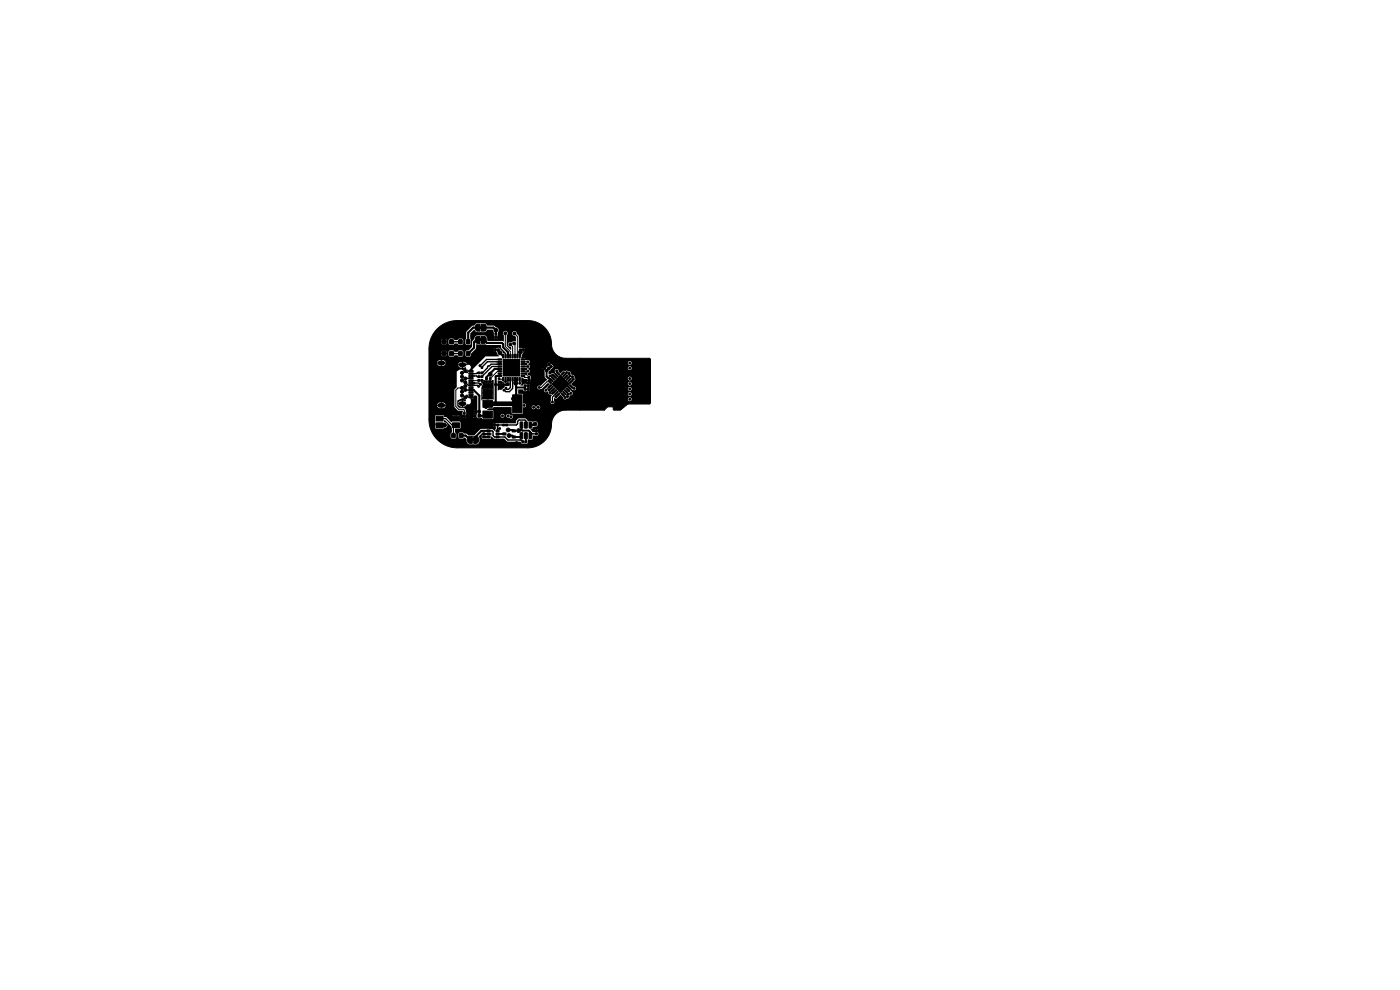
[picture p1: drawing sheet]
<svg xmlns="http://www.w3.org/2000/svg" width="297mm" height="210mm" viewBox="0 0 297 210" stroke-linecap="round" stroke-linejoin="round" font-family="sans-serif">
<path d="M101.8 69.2h.4v.6h-.4zM101.8 71.8h.4v.6h-.4zM92.8 69.8a6 6 0 0 1 4.2-1.8h15a5 5 0 0 1 4 1.9v.1a5 5 0 0 1 1 3.1 2.99 2.99 0 0 0 3 2.9h17.9l.1 .3v9.1l-.3 .3h-4.5l-1.7 1.3h-1.3l-.2-.7h-1.1l-.7 .7h-8.4a3.2 3.2 0 0 0-2.8 3.7 5 5 0 0 1-5 4.3h-15a6 6 0 0 1-6-6v-.7h1.3v2.5l.2 .1h1.5a.73 .73 0 0 0 .7-.3 .73 .73 0 0 0 0-.8l-.5-.2v-.5h.2l1.4 1.4 .1 1.2-.3 .4v.7l.2 .2h.8l.2-.2v-.7h.4l.1 .7 .1 .2 .7 .1 .5-.3 .4 .4 .1 .8 .5 .3h1.5l.4-.2 .2-.5-.1-1 .6-.7 1-.1v.2h.9v-.2l.1 .6-.1-.3h-.9v.2h-.3v-.2h-.6l-.1 .9 .3 .1h1.6l.1-.5 .7 .5h2l.8 .6h2.7l.3 .4h1.1l.2-.2v-.7l.8 .1 .2-.2v-.7l1 .1 .2-.3-.1-.7h-.6v.2h-.4l-.4-.5 1.4 .1-.1-.2-.1 .2h-.2v-.2l-.2 .1h-.9l.4-.3v-.3a.69 .69 0 0 0 .9-.3 .69 .69 0 0 0-.2-.9h-.4a.39 .39 0 0 1-.6-.1l-.6 .1-.6-.6-1.4-.1-.6 .5-.1 .6h-4h-.4l.2 1.1-.2 .5-.6-.4h-2.3l-1.5 1.3-1.2 .1a.87 .87 0 0 0-1-.4l-.2-.3h-.6l-.4 .4h-.4l-.3-.4v-.8h1.1l.1-.6h6.9l.2 .1v-.1h-7.1v-.3l7.1 .1v-.3l-.2 .2h-6.9l-.2-.5 .1-.6h-1.7l.1 .5-.2 .2-1.1-1.1-.5-.1v-.1h1.7v.4h1.7v-.2h.6l.2 .2 .3-.1 .1-.1-.2-.1v.3h-.2v-.3h-.8h2.7l.3 .2v-.3l-3 .1-.1-.2h-.7v.5h-.1v-.5l-2.5 .1-.2-.2h-1.5l-.2 .2h-1.3v-2.4h2.1v.2h-.4l.3 .4 .3 .1h.2v-.4h.2v.4l.5-.1 .3-.4h-.3v-.2h.3l-.2-.4-.3-.1h-.3v.3h-.2v-.3h-.2l-.3 .1-.3 .4h-1.7v-3.2h5.4l.1 3.7 .7 .7h1v1.1h.6v-.2l1.8 .1v-.3l-.3 .2h-1.5l.1-.6h1.8l.2 .2v-.2h-2l-.1-.2h2.1v-.2l-.2 .2h-1.9v-.3l-.4-.4h-1l-.4-.4v-1.1l1.5-.6 .2 .1-.2 .2 .4 .1-.1 .3-.6-.1v.4h-.2v-.4l-.4 .1-.4 .4h.4v.2h-.4l.1 .2 .4 .3h.3v-.3h.2v.3h.3l.6-.5a.52 .52 0 0 0 .8-.4l-.1-.8h.6l.1-.1h-.5v.1h-.2v-.1h-.6l-.1-.3-.2 .1-.1-.1 .1-.2v-.1h.3l.2 .3h1.1l.1-.2h.4l.3 .2v2.8l-.2 .1 .2 .8-.2 .2-.3-.2v.8l.3-.2 .4 .3 .7-.1 .2 .3h2.1l.1-.1 .1-.6h1.5v.1a.41 .41 0 0 0 .5 .3 .41 .41 0 0 0 .3-.4h.4l.2 .3 .4 .1a.45 .45 0 0 0 .6 .2 .45 .45 0 0 0 .2-.6 .45 .45 0 0 0-.7-.2 .4 .4 0 0 0-.4-.2 .4 .4 0 0 0-.3 .4h-.4v-.1a.41 .41 0 0 0-.5-.3 .41 .41 0 0 0-.3 .4h-1.5l-.1-1.1-1.2-.1-.1-.1 .4-.3h.8l.2-.2h3.8l.2 1.3 2.1 .1 .2-.2v-1.2h1.8v.1a.41 .41 0 0 0 .5 .3 .41 .41 0 0 0 .3-.4l.2 .1a.41 .41 0 0 0 .7 .2 .41 .41 0 0 0-.1-.7 .41 .41 0 0 0-.6 .4l-.2-.1a.41 .41 0 0 0-.5-.3 .41 .41 0 0 0-.3 .4h-1.5a.44 .44 0 0 0 .2-.6 .44 .44 0 0 0-.5-.2l-.1-1.9-1-.2v-.9h1a.71 .71 0 0 0 1 .3h.3l.2-.2h-.3v.2h-.2v-.4l.5-.1-.3-.1v.2h-.2l-.1-.3h2.2a.65 .65 0 0 0 1 .2l1.1-1.1h.4l.1 .2-.7 .8a.46 .46 0 0 0-.5 .7 .46 .46 0 0 0 .8 0 .56 .56 0 0 0 .7 .7l.2 .1-.2 .4v.9a.41 .41 0 0 0 .1 .5 .41 .41 0 0 0 .5 0 .41 .41 0 0 0 0-.6v-.5h.2a.46 .46 0 0 0 .7-.3l.5-.5 .6 .6a.4 .4 0 0 0 .5 .4h13.2v.1a.41 .41 0 0 0 .7 .2 .41 .41 0 0 0-.1-.7 .41 .41 0 0 0-.6 .4h-13.2l.2-.1a.51 .51 0 0 0 .6-.7l.7-.3h11.7a.41 .41 0 0 0 .6 .4 .41 .41 0 0 0 .1-.7 .41 .41 0 0 0-.7 .2v.1h-11.7l-.1-.4-.7-.9 .6 .3a.67 .67 0 0 0 .9-.1h11v.1a.41 .41 0 0 0 .7 .2 .41 .41 0 0 0-.1-.7 .41 .41 0 0 0-.6 .4h-11v-.1a.47 .47 0 0 0-.6-.4l-.4-.6h12v.1a.41 .41 0 0 0 .7 .2 .41 .41 0 0 0-.1-.7 .41 .41 0 0 0-.6 .4h-12l.8-.7v-.4h11.2v.1a.41 .41 0 0 0 .7 .2 .41 .41 0 0 0-.1-.7 .41 .41 0 0 0-.6 .4h-11.2l-.1-.2a.51 .51 0 0 0-.6-.6l-.1-.1a.94 .94 0 0 0-1.4-.6l-.3-.1-.6 .5-.4-.4a.42 .42 0 0 0-.6-.5 .42 .42 0 0 0-.1 .7l.3 .7-.8-.5-.9 .1v-.5l.8-.7h16a.41 .41 0 0 0 .6 .4 .41 .41 0 0 0 .1-.7 .41 .41 0 0 0-.7 .2v.1h-16l.1-.2a.81 .81 0 0 0-.5-.8l-.4 .6-1 .8 .2 .3v1.2l.5 .7-1.5 1.2a.4 .4 0 0 0-.6 .3h-2.2l.6-.3h-.3v.2h-.2v-.4h.5l-.3-.2v.2h-.2l-.1-.2a.63 .63 0 0 0-.9 .3l-.5-.1 .2-.3v-.5h1.3l.2 .1 .4-.1-.2-.1v.2h-.2v-.2l-1.5 .1v-.8l.6 .3h.7v.2h.6l.1-.8-.3-.2-.6 .1 .3-.5a.51 .51 0 0 0 .4-.5 .51 .51 0 0 0-.4-.5h3.1l.1 .1 .2-.1-.2-.2-.1 .2h-3.1l.4-.3h2.9l.2 .2 .1-.2h-3.2l-.1-.4-.3-.2h4.1l.1 .1 .1-.1-.1-.2-.1 .2h-4.1l.3-.3h4l.2 .1 .1-.1h16.6v.1a.41 .41 0 0 0 .7 .2 .41 .41 0 0 0-.1-.7 .41 .41 0 0 0-.6 .4l-20.8-.1a.42 .42 0 0 0-.2-.5 .42 .42 0 0 0-.5 0l-.8-.1-.1-.2h.6v-.1l-.6 .1-.2-.1 .1-.7 .3-.4v-.4l.4-.1-.3-.1v.2h-.1l-.1-.4h.5l-.2-.2-.3 .2v-.2l-.8-.1v-2.5l-.4-.5a.52 .52 0 0 0-.5-.6 .52 .52 0 0 0-.6 .6 .52 .52 0 0 0 .6 .5l.2 .2-.1 .9a.62 .62 0 0 0-.8 .2 .51 .51 0 0 0-.7 .4 .51 .51 0 0 0 .5 .6l.1 .6-.9-.9v-2.2a.51 .51 0 0 0 .1-.7 .51 .51 0 0 0-.8 0 .51 .51 0 0 0 .1 .7l-.1 1.3-.2-.1h-3.1l-.1-.1-.1-.5h1.6l.1 .1 .3 .1 .2-.3-.4 .3v-.3l-1.8 .1-.2-.4-.3-.1h-1.8l-.8 1.2-.1 1.2-.7 .7-.6 .2-.1 .8 .3 .4 .8-.1 .1-.6 .7-.7h4.2l.2 .2v-.2h-4.4l.2-.2h4.2v-.2l-.2 .2h-4l.3-1.1 5.2 .2 .1 .7 .9 1v.7h-.1l-.1-.5-.4-.2-.2-.5-.3-.1a.63 .63 0 0 0-1-.4v.6l.6 1.1h-2.8l-2.8 2.9h-.2v.3h-.6l-.2 .3-.3 .1-.1-.3 .1-.1 .2 .1v-.5h.3v.3h.4v-.2l-.2-.1a.55 .55 0 0 0 .2-.7 .55 .55 0 0 0-.8-.2h-.4v-.2h.4l-.2-.4-.3-.1h-.3v.3h-.2v-.3h-.3l-.4 .3-.1 .2h.4v.2h-.4l.2 .4 .6 .1v-.4h.2v.4l.6-.1 .1 .3-.4 .1 .2 .2-.2 .1-.2-.1-.1 .1-.2-.2h-.5l-.6 .4v3.3l-.5 .6h-5.4v-5.8h2.1v.2h-.4l.3 .4 .3 .1h.2v-.3h.2v.3h.5l.3-.5h-.3v-.2h.3l-.2-.4-.3-.1h-.3v.4h-.2v-.4h-.2l-.3 .1-.3 .4h-1.7v-1.6h2.7a.59 .59 0 0 0 .6 .3 .59 .59 0 0 0 .4-.5h-.4v.5h-.2v-.5h-.4v.2h-2.7v-.6h2.7v.2h1v-.2h.4l.1 .7 .2 .3h.7l.4-.3h.5l.3 .3h.6l.4-.3v-.7l-.4-.4h-.6l-.3 .3h-.5l-.4-.3h-.6l-.4 .4h-.4l-.1-.2-.3-.1v.5h-.2v-.5l-.3 .1-.1 .2h-2.7l.1-1.9h2.6a.59 .59 0 0 0 .6 .3 .59 .59 0 0 0 .4-.5h-.4v.5h-.2v-.5h-.4v.2h-2.6l.2-.6h2.4v.2h1v-.2h.4l.1 .7 .2 .3h.7l.4-.3h.5l.3 .3h.6l.4-.3v-.7h.4l.1 .8 .2 .2h.7l.2-.4-.1-2 .8-.9 .6 .5 1.5 .1 .4-.2 .3-.4h1.1l.3 .6 .1 .9h.6l.1-1a.62 .62 0 0 0 .1-.6 .62 .62 0 0 0-.5-.4l-.5-.3h-1.3l-.6-.5h-1.6l-.6 .5-.5 .1-1.1 1.1-.1 1.6-.2 .3h-.4l-.4-.4h-.6l-.3 .3h-.5l-.4-.3h-.6l-.4 .4h-.4l-.1-.2-.3-.1v.5h-.2v-.5l-.3 .1-.1 .2h-2.4l.5-1.3zM100.1 93h.5v.6h-.5zM102.1 80.7h.2l.1 .3 .1-.1v-.2l.3-.1 .1 .3h.6l.1-.3 .1 .3h.6l.1-.3h.3v4.2l-2.3-.1-.3 .2v-.8h2.4v-.7h-1v.8h-.1v-.8h-1v.7h-.3v-1.5h.3v.7h2.1v-.8h-1v.8h-.1v-.8l-1.3 .1 .1-.7a.44 .44 0 0 0-.1-.8h.8l.2 .2h.3l.1-.2 .6 .2 .2-.2h-.2v.2h-.2v-.2h-.6v.2h-.2v-.2h-1zM105.6 80.7l.8 .1 .2 .2 .2 .1 .1 .8 .2 .1-.2 .3h-.6l-.6 .5-.1-.9h.4l.1-.2 .6 .2v-.2h-.8v.2h-.2v-.4h1v-.2l-.2 .2-.6-.2v.2h-.2z" fill="#000"/>
<g fill="#000" stroke="#000" stroke-width=".21">
<path d="M93.8 74.6h.8v.8h-.8zM93.8 72.1h.8v.8h-.8zM95.4 74.6h.8v.8h-.8zM95.4 72.1h.8v.8h-.8zM97.3 74.6h.7v.8h-.7zM97.3 72.1h.7v.8h-.7zM99 74.6h.7v.8h-.7zM99 72.1h.7v.8h-.7zM99.5 78.6h.9v.3h-.9zM99.5 79.1h.9v.3h-.9zM99.5 79.6h.9v.3h-.9zM101.4 78.9h.4v.4h-.4z"/>
<path d="M101 68.9l.8-.2v1.6l-.5-.1-.4-.2-.1-.7zM101 71.5l.8-.1v1.5l-.5-.1-.4-.2-.1-.7zM101.4 79.7h.4v.4h-.4zM102 78.9h.4v.4h-.4zM102 79.7h.4v.4h-.4zM102.1 68.7l.6 .1 .4 .2v.9l-.2 .3-.8 .1zM102.1 71.4h.6l.4 .2v.9l-.2 .3-.8 .1zM105 70.7h.4v.4h-.4zM105 71.3h.4v.4h-.4zM104.9 74h.4v.4h-.4zM105.7 76.1h.7v.2l-.7 .1zM105.7 76.6h.7v.2l-.7 .1z"/>
<path d="M105.7 77.1h.7v.2l-.7 .1zM105.7 77.6h.7v.2l-.7 .1zM105.7 78.1h.7v.2l-.7 .1zM105.7 78.6h.7v.2l-.7 .1zM105.7 79.1h.7v.2l-.7 .1zM105.7 79.6h.7v.2l-.7 .1zM105.5 74h.4v.4h-.4zM106.6 75.2h.3l-.1 .7h-.2zM106.8 76.3h3.4v3.4h-3.4zM107.1 75.2h.3l-.1 .7h-.2zM107.6 75.2h.3l-.1 .7h-.2zM108.1 75.2h.3l-.1 .7h-.2z"/>
<path d="M108.6 75.2h.3l-.1 .7h-.2zM109.1 75.2h.3l-.1 .7h-.2zM109.6 75.2h.3l-.1 .7h-.2zM110.1 75.2h.3l-.1 .7h-.2zM110.2 74h.4v.4h-.4zM110.6 79.6h.7v.2l-.7 .1zM110.6 79.1h.7v.2l-.7 .1zM110.6 78.6h.7v.2l-.7 .1zM110.6 78.1h.7v.2l-.7 .1zM110.6 77.6h.7v.2l-.7 .1zM110.6 77.1h.7v.2l-.7 .1zM110.6 76.6h.7v.2l-.7 .1z"/>
<path d="M110.6 76.1h.7v.2l-.7 .1zM110.8 74h.4v.4h-.4zM112 79.9h.4v.4h-.4zM115.3 78.1l.2-.2 .3 .4-.3 .2zM115.7 78.6l.3-.2 .2 .3-.3 .2zM116.2 77.2l.3-.2 .2 .3-.2 .2zM116.7 77.6l.2-.1 .3 .3-.3 .2zM117 80l.2-.1 .5 .6-.2 .1zM117.4 79.6l.7 .5-.1 .2-.6-.6zM117.8 79.2l.6 .5-.1 .2-.6-.5zM118.1 78.9l.7 .5-.1 .2-.6-.6zM119 79.4l.6-.5 .2 .1-.6 .6z"/>
<path d="M119.9 79.2l.2 .2-.6 .5-.1-.1zM120.3 79.6l.2 .1-.7 .6-.1-.2zM120.6 79.9l.2 .2-.6 .5-.1-.1zM92.5 88.3h1.5v1h-1.5zM92.5 89.7h1.5v1h-1.5zM96 89.7h1.5v1h-1.5zM96 88.3h1.5v1h-1.5zM95.9 92h.6v.8h-.6zM97.5 92h.7v.8h-.7zM98.3 87.5h.4v.4h-.4zM98.3 88.1h.4v.4h-.4zM99.5 80.1h.9v.3h-.9z"/>
<path d="M99.5 80.6h.9v.3h-.9zM99.5 81.1h.9v.3h-.9zM99.5 81.6h.9v.3h-.9zM99.5 82.1h.9v.3h-.9zM99.5 82.6h.9v.3h-.9zM99.5 83.1h.9v.3h-.9zM99.5 83.6h.9v.3h-.9zM99.5 84.1h.9v.3h-.9zM99.4 92.7l.8-.2v1.6l-.6-.1-.3-.2-.1-.7zM100.5 92.5l.6 .1 .3 .2 .1 .9-.3 .3-.7 .1zM100.5 87.9h.5v.6h-.5zM100.8 87.1h.4v.4h-.4z"/>
<path d="M101.4 80.5h.4v.4h-.4zM101.5 87.1h.4v.4h-.4zM101.4 87.9h.5v.6h-.5zM102 80.5h.4v.4h-.4zM102.4 82.6h2v1.5h-2zM102.4 84.9h2v1.5h-2zM102.4 87.2h2v1.5h-2zM102.4 91.8h.4v.4h-.4zM102.4 92.5h.4v.4h-.4zM103 80.1h.4v.4h-.4zM103 80.8h.4v.4h-.4zM103.3 91.2h.7v.4h-.7z"/>
<path d="M103.3 91.8h.7v.5h-.7zM103.3 92.5h.7v.4h-.7zM103.8 80.1h.4v.4h-.4zM103.8 80.8h.4v.4h-.4zM104.7 90h.4v.3h-.4zM105 81.4h.4v.4h-.4zM105.2 92.5h.7v.4h-.7zM105.2 91.8h.7v.5h-.7zM105.2 91.2h.7v.4h-.7zM105.4 90h.4v.3h-.4zM105.6 81.4h.4v.4h-.4zM106.6 80.1h.3l-.1 .7h-.2z"/>
<path d="M106.6 81.4h.4v.4h-.4zM106.6 90h.4v.3h-.4zM107.1 80.1h.3l-.1 .7h-.2zM106.7 91.8h.7v.5h-.7zM107.6 80.1h.3l-.1 .7h-.2zM107.2 81.4h.4v.4h-.4zM107.3 90h.4v.3h-.4zM108.1 80.1h.3l-.1 .7h-.2zM108.6 80.1h.3l-.1 .7h-.2zM108.8 83.7h2v3.8h-2zM109.1 80.1h.3l-.1 .7h-.2zM108.7 92.5h.7v.4h-.7z"/>
<path d="M108.7 91.2h.7v.4h-.7zM109.6 80.1h.3l-.1 .7h-.2zM110.1 80.1h.3l-.1 .7h-.2zM110.4 91.8l.5 .1-.1 1.2-.5-.1zM110.4 89.5l.5 .1-.1 1.2-.5-.1zM110.7 93.5h.4v.4h-.4zM111.2 82.4h.4v.3h-.4zM111.2 81.7h.4v.3h-.4zM111.3 91.8l.6 .1-.1 1.2-.5-.1zM111.3 89.5l.6 .1-.1 1.2-.5-.1zM111.4 93.5h.4v.4h-.4zM111.8 82.4h.4v.3h-.4z"/>
<path d="M111.8 81.7h.5v.3h-.5zM112 80.5h.4v.4h-.4zM112.3 91.8l.5 .1-.1 1.2-.5-.1zM112.3 89.5l.5 .1-.1 1.2-.5-.1zM113.6 91.8h.4v.4h-.4zM113.6 91.2h.4v.4h-.4zM116.4 80.6l.6 .6-.1 .1-.6-.5zM116.6 80.4l.2-.1 .6 .6-.2 .1zM116.8 81.6l.2 .2-.6 .5-.1-.1zM117.1 81.5l1.8-1.9 1.8 1.9-1.8 1.8zM116.6 82.5l.6-.6 .2 .2-.6 .6zM117.5 82.3l.2 .2-.6 .5-.1-.1z"/>
<path d="M117.4 83.2l.5-.5 .2 .1-.6 .6zM117.7 83.6l.6-.6 .1 .1-.5 .6zM118.6 83.4l.2 .1-.6 .6-.2-.2zM119 83.5l.2-.1 .5 .6-.1 .1zM119.5 83l.6 .6-.1 .1-.6-.5zM119.8 82.7l.6 .5v.2l-.7-.6zM120.1 82.4l.2-.1 .5 .6-.2 .1zM120.5 82l.7 .5-.1 .2-.7-.6zM120.9 81.6l.6 .5-.1 .2-.6-.5zM121 80.3l.2 .1-.6 .6-.2-.2zM120.8 81.2l.6-.6 .1 .1-.5 .7z"/>
<circle cx="92" cy="73" r=".3"/>
<circle cx="93" cy="71" r=".3"/>
<circle cx="94" cy="70" r=".3"/>
<circle cx="96" cy="69" r=".3"/>
<circle cx="98" cy="79.1" r=".32"/>
<circle cx="98" cy="79.9" r=".32"/>
<circle cx="98.7" cy="78.7" r=".32"/>
<circle cx="99" cy="69" r=".3"/>
<circle cx="101.8" cy="77.6" r=".2"/>
<circle cx="102.2" cy="78" r=".2"/>
<circle cx="104" cy="79.4" r=".4"/>
<circle cx="105.2" cy="70" r=".4"/>
<circle cx="106" cy="69" r=".3"/>
<circle cx="106.1" cy="74.9" r=".4"/>
<circle cx="107" cy="78.5" r=".2"/>
<circle cx="107" cy="79.5" r=".2"/>
<circle cx="107" cy="77.5" r=".2"/>
<circle cx="107" cy="76.5" r=".2"/>
<circle cx="107" cy="79" r=".2"/>
<circle cx="107" cy="77" r=".2"/>
<circle cx="107" cy="78" r=".2"/>
<circle cx="107.2" cy="70.7" r=".3"/>
<circle cx="107.5" cy="77.5" r=".2"/>
<circle cx="107.5" cy="79.5" r=".2"/>
<circle cx="107.5" cy="78.5" r=".2"/>
<circle cx="107.5" cy="76.5" r=".2"/>
<circle cx="107.5" cy="79" r=".2"/>
<circle cx="107.5" cy="77" r=".2"/>
<circle cx="107.5" cy="78" r=".2"/>
<circle cx="108" cy="79.5" r=".2"/>
<circle cx="108" cy="77.5" r=".2"/>
<circle cx="108" cy="78.5" r=".2"/>
<circle cx="108" cy="76.5" r=".2"/>
<circle cx="108" cy="79" r=".2"/>
<circle cx="108" cy="77" r=".2"/>
<circle cx="108" cy="78" r=".2"/>
<circle cx="108.3" cy="73.1" r=".3"/>
<circle cx="108.5" cy="78.5" r=".2"/>
<circle cx="108.5" cy="77.5" r=".2"/>
<circle cx="108.5" cy="79.5" r=".2"/>
<circle cx="108.5" cy="76.5" r=".2"/>
<circle cx="108.5" cy="79" r=".2"/>
<circle cx="108.5" cy="77" r=".2"/>
<circle cx="108.5" cy="78" r=".2"/>
<circle cx="109" cy="77.5" r=".2"/>
<circle cx="109" cy="78.5" r=".2"/>
<circle cx="109" cy="79.5" r=".2"/>
<circle cx="109" cy="76.5" r=".2"/>
<circle cx="109" cy="79" r=".2"/>
<circle cx="109" cy="77" r=".2"/>
<circle cx="109" cy="78" r=".2"/>
<circle cx="109.1" cy="72.9" r=".3"/>
<circle cx="109.1" cy="70.7" r=".3"/>
<circle cx="109.5" cy="79.5" r=".2"/>
<circle cx="109.5" cy="78.5" r=".2"/>
<circle cx="109.5" cy="77.5" r=".2"/>
<circle cx="109.5" cy="76.5" r=".2"/>
<circle cx="109.5" cy="79" r=".2"/>
<circle cx="109.5" cy="77" r=".2"/>
<circle cx="109.5" cy="78" r=".2"/>
<circle cx="110" cy="79.5" r=".2"/>
<circle cx="110" cy="77.5" r=".2"/>
<circle cx="110" cy="78.5" r=".2"/>
<circle cx="110" cy="76.5" r=".2"/>
<circle cx="110" cy="79" r=".2"/>
<circle cx="110" cy="77" r=".2"/>
<circle cx="110" cy="78" r=".2"/>
<circle cx="110" cy="69" r=".3"/>
<circle cx="110.4" cy="74.7" r=".4"/>
<circle cx="111.6" cy="77.2" r=".2"/>
<circle cx="111.6" cy="78.2" r=".2"/>
<circle cx="111.6" cy="79.2" r=".2"/>
<circle cx="112" cy="78.8" r=".2"/>
<circle cx="112" cy="77.8" r=".2"/>
<circle cx="112" cy="76.8" r=".2"/>
<circle cx="113" cy="69" r=".3"/>
<circle cx="115" cy="71" r=".3"/>
<circle cx="116" cy="73" r=".3"/>
<circle cx="116.4" cy="78.2" r=".3"/>
<circle cx="116.7" cy="79.7" r=".2"/>
<circle cx="117" cy="76" r=".3"/>
<circle cx="117.2" cy="79.6" r=".2"/>
<circle cx="118.1" cy="78.7" r=".2"/>
<circle cx="118.9" cy="79.9" r=".2"/>
<circle cx="120" cy="77" r=".3"/>
<circle cx="120.2" cy="79" r=".2"/>
<circle cx="120.7" cy="79.2" r=".2"/>
<circle cx="120.9" cy="79.7" r=".2"/>
<circle cx="121.5" cy="79.9" r=".2"/>
<circle cx="133.6" cy="79.2" r=".3"/>
<circle cx="133.6" cy="78.1" r=".2"/>
<circle cx="133.6" cy="77" r=".2"/>
<circle cx="137.4" cy="79.2" r=".3"/>
<circle cx="92" cy="90" r=".3"/>
<circle cx="93" cy="92" r=".3"/>
<circle cx="94" cy="93" r=".3"/>
<circle cx="94.3" cy="90.2" r=".4"/>
<circle cx="96" cy="94" r=".3"/>
<circle cx="98" cy="82.3" r=".32"/>
<circle cx="98" cy="83.9" r=".32"/>
<circle cx="98" cy="83.1" r=".32"/>
<circle cx="98" cy="80.7" r=".32"/>
<circle cx="98.7" cy="81.9" r=".32"/>
<circle cx="98.7" cy="82.7" r=".32"/>
<circle cx="98.7" cy="84.3" r=".32"/>
<circle cx="98.7" cy="81.1" r=".32"/>
<circle cx="98.7" cy="80.3" r=".32"/>
<circle cx="100.6" cy="81.3" r=".2"/>
<circle cx="101.5" cy="82" r=".2"/>
<circle cx="102" cy="81.5" r=".2"/>
<circle cx="103" cy="92.7" r=".2"/>
<circle cx="103" cy="94" r=".3"/>
<circle cx="103.1" cy="86.2" r=".4"/>
<circle cx="103.5" cy="84.3" r=".4"/>
<circle cx="105.5" cy="89" r=".4"/>
<circle cx="105.9" cy="80.3" r=".2"/>
<circle cx="106" cy="90.9" r=".2"/>
<circle cx="106.2" cy="82.2" r=".4"/>
<circle cx="106.2" cy="94" r=".3"/>
<circle cx="106.6" cy="88.2" r=".2"/>
<circle cx="106.9" cy="82.8" r=".2"/>
<circle cx="107.2" cy="81" r=".2"/>
<circle cx="107.3" cy="82.3" r=".2"/>
<circle cx="107.7" cy="81.5" r=".3"/>
<circle cx="107.8" cy="88.2" r=".2"/>
<circle cx="107.8" cy="91.2" r=".4"/>
<circle cx="108" cy="92.4" r=".4"/>
<circle cx="108.4" cy="88.4" r=".2"/>
<circle cx="108.9" cy="84.6" r=".4"/>
<circle cx="109.4" cy="81.3" r=".4"/>
<circle cx="109.6" cy="94" r=".3"/>
<circle cx="110" cy="91.4" r=".4"/>
<circle cx="110.3" cy="81.3" r=".2"/>
<circle cx="111.2" cy="86" r=".2"/>
<circle cx="113.2" cy="86.4" r=".2"/>
<circle cx="113.5" cy="90" r=".4"/>
<circle cx="114.2" cy="86.4" r=".2"/>
<circle cx="114.3" cy="93.5" r=".3"/>
<circle cx="114.4" cy="82.2" r=".2"/>
<circle cx="115" cy="92" r=".3"/>
<circle cx="115.8" cy="82.8" r=".2"/>
<circle cx="116" cy="90" r=".3"/>
<circle cx="116.5" cy="82.7" r=".2"/>
<circle cx="116.7" cy="83.3" r=".2"/>
<circle cx="117" cy="87" r=".3"/>
<circle cx="117.2" cy="85.3" r=".2"/>
<circle cx="117.2" cy="83.4" r=".2"/>
<circle cx="117.9" cy="84.2" r=".2"/>
<circle cx="118.4" cy="80.4" r=".2"/>
<circle cx="118.9" cy="80.9" r=".2"/>
<circle cx="119.4" cy="81.4" r=".2"/>
<circle cx="119.4" cy="80.4" r=".2"/>
<circle cx="119.7" cy="80.9" r=".12"/>
<circle cx="119.9" cy="84.3" r=".2"/>
<circle cx="119.9" cy="80.9" r=".2"/>
<circle cx="119.9" cy="81.9" r=".2"/>
<circle cx="119.9" cy="81.1" r=".12"/>
<circle cx="120" cy="86" r=".3"/>
<circle cx="120.4" cy="84.2" r=".2"/>
<circle cx="120.4" cy="81.4" r=".2"/>
<circle cx="120.6" cy="83.6" r=".2"/>
<circle cx="121.1" cy="83.4" r=".2"/>
<circle cx="121.6" cy="80.4" r=".2"/>
<circle cx="121.8" cy="82.4" r=".2"/>
<circle cx="126" cy="86" r=".3"/>
<circle cx="131" cy="86" r=".3"/>
<circle cx="133.6" cy="82.5" r=".2"/>
<circle cx="133.6" cy="81.4" r=".2"/>
<circle cx="133.6" cy="83.6" r=".2"/>
<circle cx="133.6" cy="84.7" r=".2"/>
<circle cx="133.6" cy="80.3" r=".2"/>
</g>
<path d="M93.3 77h.6M97.8 77.4h.6M93.3 86h.6M97.8 85.6h.6M109.8 85.7h-6.3l-.4 .5" fill="none" stroke="#000" stroke-width="1"/>
<path d="M120.9 79.7l-.5 .6M93.3 88.8h1.2l1.5 1.4h.8l-.6 .5v1.7M118.1 83.4l-.9 .8v1.1M118.9 81.5l.6-.1v-.5h.4l.1 .6 .5-.1-.6 .5 .2-.2h.4v.3l.3 .3" fill="none" stroke="#000" stroke-width=".25"/>
<g fill="none" stroke="#000" stroke-width=".21">
<path d="M92.8 69.8a6 6 0 0 1 4.2-1.8h15a5.1 5.1 0 0 1 5 5.5 3 3 0 0 0 3 2.5h17.7l.3 .3v9.1l-.1 .3h-4.7l-1.7 1.3h-1.3l-.2-.7h-1.1l-.7 .7h-8.2a3.1 3.1 0 0 0-3 3.4 5 5 0 0 1-5 4.6h-15a6 6 0 0 1-6-6v-15a6 6 0 0 1 1.8-4.2zM106.1 78.7h-.5l-1.6 1.6M107.2 70.7v2.8l1 1.1v1M108.2 73l.6 .6v2M109.1 72.9l.1 .1v2.6M109.1 70.7l.7 .7v4.2M110.9 79.7l.4 .4h.9M98 82.3h-.9l-.4 .4v3.6l.6 .5h1l.2 .2v.7M100 81.3h.5M101.6 80.7h-1.6M102.6 92l1.1 .1M102.6 92.7h1.1"/>
<path d="M105.5 90.9h.5M105.9 80.3l.9 .1M107.2 80.4v.6M107.8 80.4l-.1 1.1-.3 .1M110.2 80.4v.9"/>
</g>
<g fill="none" stroke="#000" stroke-width=".45">
<path d="M101.4 69.5h-1l-1.1 1.1v1.9M101.4 72.1h-.3l-.5 .5v1.1l-1.3 1.3M102.7 69.5h2l.5 .5v.9M102.7 72.1l.6 .6h3.2l.3 .3v.7M104 79.2v.2M105.7 74.2v.3l1.1 1.1M106.1 79.3v.4h-.8l-.1 .2v5.8M106.1 78.3h-1.1l-1.8 1.7v.3M106.8 73.8l1 .9v.9M110.4 74.7l-.2 .1v.8M97.8 92.4h1l.9 .9M99.9 82.7h.6l1.2 1.2v4.3h1.5l.2-.2"/>
<path d="M103.1 86.2v.1M103.7 91.4h-1.6l-1.1 1.1v.8M109.2 80.4h.6M109.5 80.4v3.9l-.6 .3 .6 1.4 .3 .3M112.5 90.2h.8"/>
</g>
<g fill="none" stroke="#000" stroke-width=".4">
<path d="M115.9 79.8l1.1 .8M116 79.8h-.1M116.4 78.2h.1M116.9 77.7l-.9 .9v1.2M105.5 92.1h1.5M107.8 91.2h1l.2 .2M108 92.4h.7l.3 .3h1.4l.2-.3M109.5 82.1l1.9 .1M110.2 91.2h.4M110.6 91.2l.2 .2h1.4l.3 .3v.8M110.6 90.2v1M111.4 81.8v.8"/>
<path d="M111.6 92.4v1.3"/>
</g>
<g fill="none" stroke="#000" stroke-width=".3">
<path d="M95.8 75h1.9M95.8 72.5h1.9M106.8 73.7v.1M110.4 74.2v.5M93.3 90.2h1M98.7 82.7h1.3M100 80.3h-1.3M103.7 91.4h.7l.2 .2v.8l.3 .3h2.2l.6 .6h2.9l.3 .4M105.6 90.4l-.1 1M105.6 90.1h1.2M107.5 90.1h2l.3-.2v-.5l.3-.3h1.3l.2 .2v.9M109.2 80.4h.6"/>
<path d="M112.5 91.7l.4 .3h.9"/>
</g>
<g fill="none" stroke="#000" stroke-width=".28">
<path d="M99.9 79.7h1.2l.5 .2M100.6 79.3h.1M100.6 79.7h.1M101.6 79.1l-.5 .2h-1.2M105.4 76.7h.1M105.4 77.7h.1M105.4 76.3h.1M105.4 77.3h.1M106.1 76.3h-2.9l-1.4 1.3M106.1 76.7h-2.7l-1.2 1.3M106.1 77.3h-1.9l-.4 .3h-.2l-.2 .4-1.2 1.1M106.1 77.7h-1.7l-2.2 2.2"/>
<path d="M98.9 81.1h-.2l.7 .6h.5M100 81.7h1.4l.1 .3M100.5 81.3h.1M100.6 81.7h-.1M100.6 81.3h1l.4 .2M108.2 80.4l.1 1.8-.4 .4h-.4l-.2-.3M108.2 81l.1 .1M108.3 81.3h.1M108.3 81.7h.1M108.8 80.4l-.1 2-.6 .7h-.8l-.4-.3M108.8 81l-.1 .1"/>
</g>
<g fill="none" stroke="#000" stroke-width=".22">
<path d="M110.9 79.3h.7M110.9 78.7h1.1M110.9 78.3h.7M110.9 77.7h1.1M110.9 77.3h.7M110.9 76.7h1.1M116.7 79.7l.7 .6M117.2 79.6l.5 .3M118.1 78.7v.2l.3 .3M120.2 79l-.5 .6M120.7 79.2l-.6 .7M121.5 79.9l-.7 .7"/>
<path d="M116 82.6h.1M116.6 81h.1M116.6 81h-.6l-1.2 1.2h-.4M116.6 82l-.8 .8M117 82.3l-.5 .4M117.4 82.7l-.7 .6M117.7 83l-.5 .4M118.4 83.7l-.5 .5M119.4 83.7l.5 .6M119.7 83.4l.7 .8M120.1 83l.5 .6M120.4 82.7l.7 .7"/>
<path d="M121.2 82l.4 .4h.2M121.6 80.4l-.4 .6"/>
</g>
</svg>
